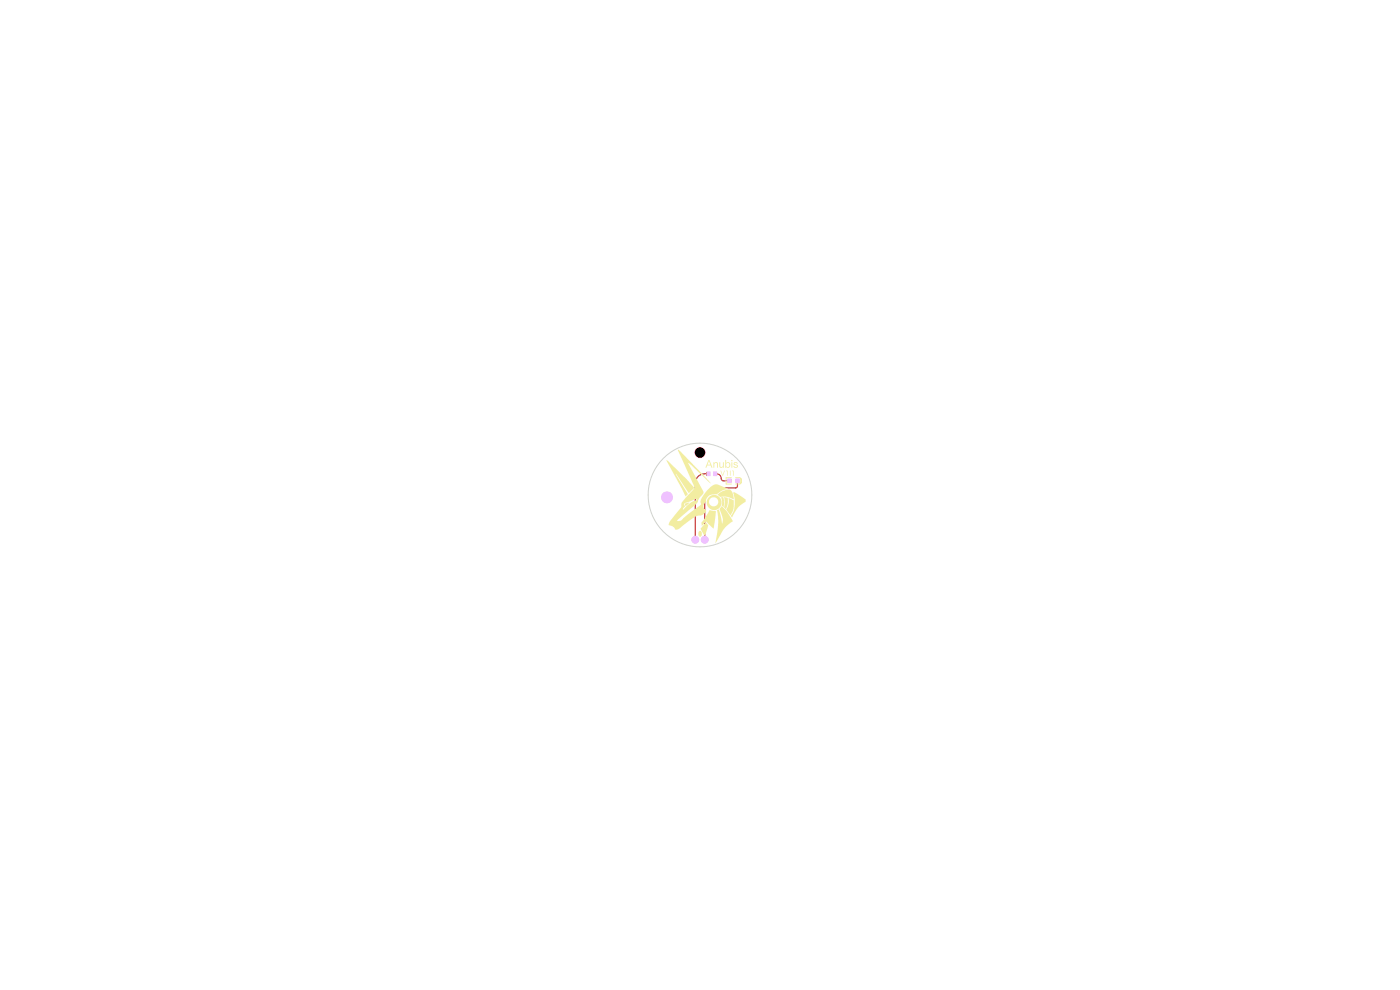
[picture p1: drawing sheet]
<svg xmlns="http://www.w3.org/2000/svg" width="297mm" height="210mm" viewBox="0 0 297 210" stroke-linecap="round" stroke-linejoin="round" font-family="sans-serif">
<circle cx="147.5" cy="114.5" r=".63" fill="#c83434" stroke="#c83434" stroke-width=".21"/>
<g fill="#c83434">
<path d="M151.4 100.1h.7v.8h-.7z"/>
<path d="M150 100.1h.7v.8h-.7z"/>
</g>
<g fill="#c83434" stroke="#c83434" stroke-width=".21">
<circle cx="149.5" cy="114.5" r=".63"/>
<circle cx="141.5" cy="105.5" r=".63"/>
</g>
<g fill="#c83434">
<path d="M154.4 101.6h.7v.8h-.7z"/>
<path d="M156.1 101.6h.7v.8h-.7z"/>
</g>
<path d="M150.3 100.5h-.8a2 2 0 0 0-2 2v12M151.7 100.5h.3a1.3 1.3 0 0 1 1.1 1.3l.4 .2h1.3M156.5 102l-.1 1.1-.2 .4h-4.2a2.54 2.54 0 0 0-2.5 2.5v8.5" fill="none" stroke="#c83434" stroke-width=".25"/>
<g fill="#f2eda1">
<path d="M145.3 106.8l.9-.2-.5 .6a.26 .26 0 0 1-.3 0 .26 .26 0 0 1-.1-.4z"/>
<path d="M148.2 112.8l.4-.2 .2 .2 .1 .7-.3 .4h-.2l-.2-.4z"/>
<path d="M153 105.5h.4l.1 .2 .1 1.5a.18 .18 0 0 1 0 .3 .18 .18 0 0 1-.3-.1l-.2-.1 .1-1.2z"/>
<path d="M153.6 105.5h.6l.2 .2v1.3l-.4 1-.4-.3 .2-1.3z"/>
<path d="M152.3 104.9l1.2-.8 1.4-.3 .5 .7 .3 1.4-1.7-.6-1.3 .1-.5-.4z"/>
<path d="M149.7 110.9h.2l.3 .7-.7 2.1-.9-1.6z"/>
<path d="M154.5 105.6l1.2 .5-.1 1.8-.6 1.4-.9-1.2 .5-1.2z"/>
<path d="M150.5 108.2l1.3 .2-.4 3.4a.17 .17 0 0 1 0 .2 .17 .17 0 0 1-.2 0l-1.3-1.3-1 .9-.1-.2v-.6l1-1.2z"/>
<path d="M150.3 105.6l.5-.5 .6-.1 1.1 .3 .4 .4 .2 .6-.1 .8-.2 .5-.9 .6h-.8l-.6-.3-.5-.7v-1h.4l.1 .8 .7 .4 .8-.2 .3-.4 .1-.6-.2-.3-.5-.4h-.7l-.4 .3-.2 .4h-.4z"/>
<path d="M155.7 104.4l2.4 1.5 .1 .5-1.5 1.1-1.4 2.3-.2-.4 .6-1.2 .2-1v-1.4l-.4-1.2z"/>
<path d="M152.1 108.2l.4-.1 .6 2.9h.2l.1-.8-.7-2.1 .4-.7 1.2 1.2 1.2 2-.9 .6-1 1-1.8 3 .6-4.1-.1-1.6z"/>
<path d="M141.4 97.6l.3 .2 3.5 3.4 2.1 2.3-1 .9a.26 .26 0 0 1-.3 .1 .26 .26 0 0 1-.1-.3l-2.5-3.7 2.5 4.3-.5 .5z"/>
<path d="M143.8 95.4l.8 .6 6.2 6.5-4.1-3.9-.7-.4 3.1 5.8 .1 .6-.9 1.1-.5 1.1-3.8 3.2-.3 .3v.2l.8-.1 1.3-1.2 2.8-2.1v-.8l.2-.7 1.1-1.5 1.2-1.1 .5-.2 .6-.1 2.2 1.1-1 .2-1.3 .9h-1.1l-.6 .2-.5 .5-.2 1-.5 .6v.5l.6 .6v.3l-1 .7-.8 .1-.7 .3-2.2 1.6-.9 .8-.9 .3-.5-.7-.9-.3 .3-.9 2-2.5h.7v.1l1.5-1.4 1.5-.6-.4-.3-1 .6-1.2 .3-.2 .4 .3 .3-.5 .6h-.6l.2-.4 .2-1.1 2.7-2.9v-.2z"/>
<path d="M152.9 99.8l.4 1 .3-1h.2l-.4 1.1h-.2z"/>
<path d="M154 99.9h.4l-.1 1-.1-.9z"/>
<path d="M154.9 99.8l.1 .1-.1 1z"/>
<path d="M155.3 99.9h.4l-.1 1-.1-.9z"/>
<path d="M150.3 97.6h.2l.6 1.6-.3-.5h-.8l-.1 .5h-.2l.2-.6h.8l-.3-.8-.3 .8h-.2z"/>
<path d="M151.4 98.1h.1v.2a.41 .41 0 0 1 .5-.3 .41 .41 0 0 1 .3 .4l-.1 .8h-.1v-.7a.29 .29 0 0 0-.3-.3 .29 .29 0 0 0-.3 .4l-.1 .6z"/>
<path d="M152.6 98.1h.2v.7a.29 .29 0 0 0 .3 .3 .29 .29 0 0 0 .3-.4l.1-.7v1.2l-.1-.2a.4 .4 0 0 1-.5 .2 .4 .4 0 0 1-.3-.4z"/>
<path d="M153.9 97.6h.1v.7a.52 .52 0 0 1 .8 0 .52 .52 0 0 1 0 .7 .52 .52 0 0 1-.8 0l-.1 .2v-.6h.1a.4 .4 0 0 0 .6 .4 .4 .4 0 0 0 .1-.6 .35 .35 0 0 0-.5-.2 .35 .35 0 0 0-.2 .4h-.1z"/>
<path d="M155.2 98.1h.2l-.1 1.1z"/>
<path d="M155.7 98.1a.45 .45 0 0 1 .8 .3h-.1a.24 .24 0 0 0-.3-.3 .24 .24 0 0 0-.1 .4 .44 .44 0 0 1 .5 .2 .44 .44 0 0 1-.2 .6 .44 .44 0 0 1-.6-.1v-.3a.31 .31 0 0 0 .3 .2 .31 .31 0 0 0 .3-.3l-.1-.1a.42 .42 0 0 1-.5 0 .42 .42 0 0 1 0-.6z"/>
<circle cx="155.3" cy="97.7" r=".14"/>
</g>
<path d="M155.2 101.3h-1.1v1.4h1.1M156.1 101.3h.9l.3 .4v.7l-.3 .3h-.9M157.2 101.5v1" fill="none" stroke="#f2eda1" stroke-width=".21"/>
<circle cx="141.5" cy="105.5" r=".63" fill="none" stroke="#efc1ff" stroke-width="1.3"/>
<circle cx="147.5" cy="114.5" r=".74" fill="#efc1ff" stroke="#efc1ff" stroke-width=".21"/>
<g fill="#efc1ff">
<path d="M151.3 100h.8v1h-.8z"/>
<path d="M149.9 100h.8v1h-.8z"/>
</g>
<g fill="#efc1ff" stroke="#efc1ff" stroke-width=".21">
<circle cx="148.5" cy="96" r="1.1"/>
<circle cx="149.5" cy="114.5" r=".74"/>
<circle cx="141.5" cy="105.5" r=".74"/>
</g>
<g fill="#efc1ff">
<path d="M154.3 101.6h.9v.8h-.9z"/>
<path d="M156 101.6h.9v.8h-.9z"/>
</g>
<g fill="none" stroke="#d0d2cd" stroke-width=".21">
<circle cx="148.5" cy="96" r="1"/>
<circle cx="148.5" cy="105" r="11"/>
</g>
<circle cx="148.5" cy="96" r="1" fill="#000" stroke="#000" stroke-width=".21"/>
</svg>
